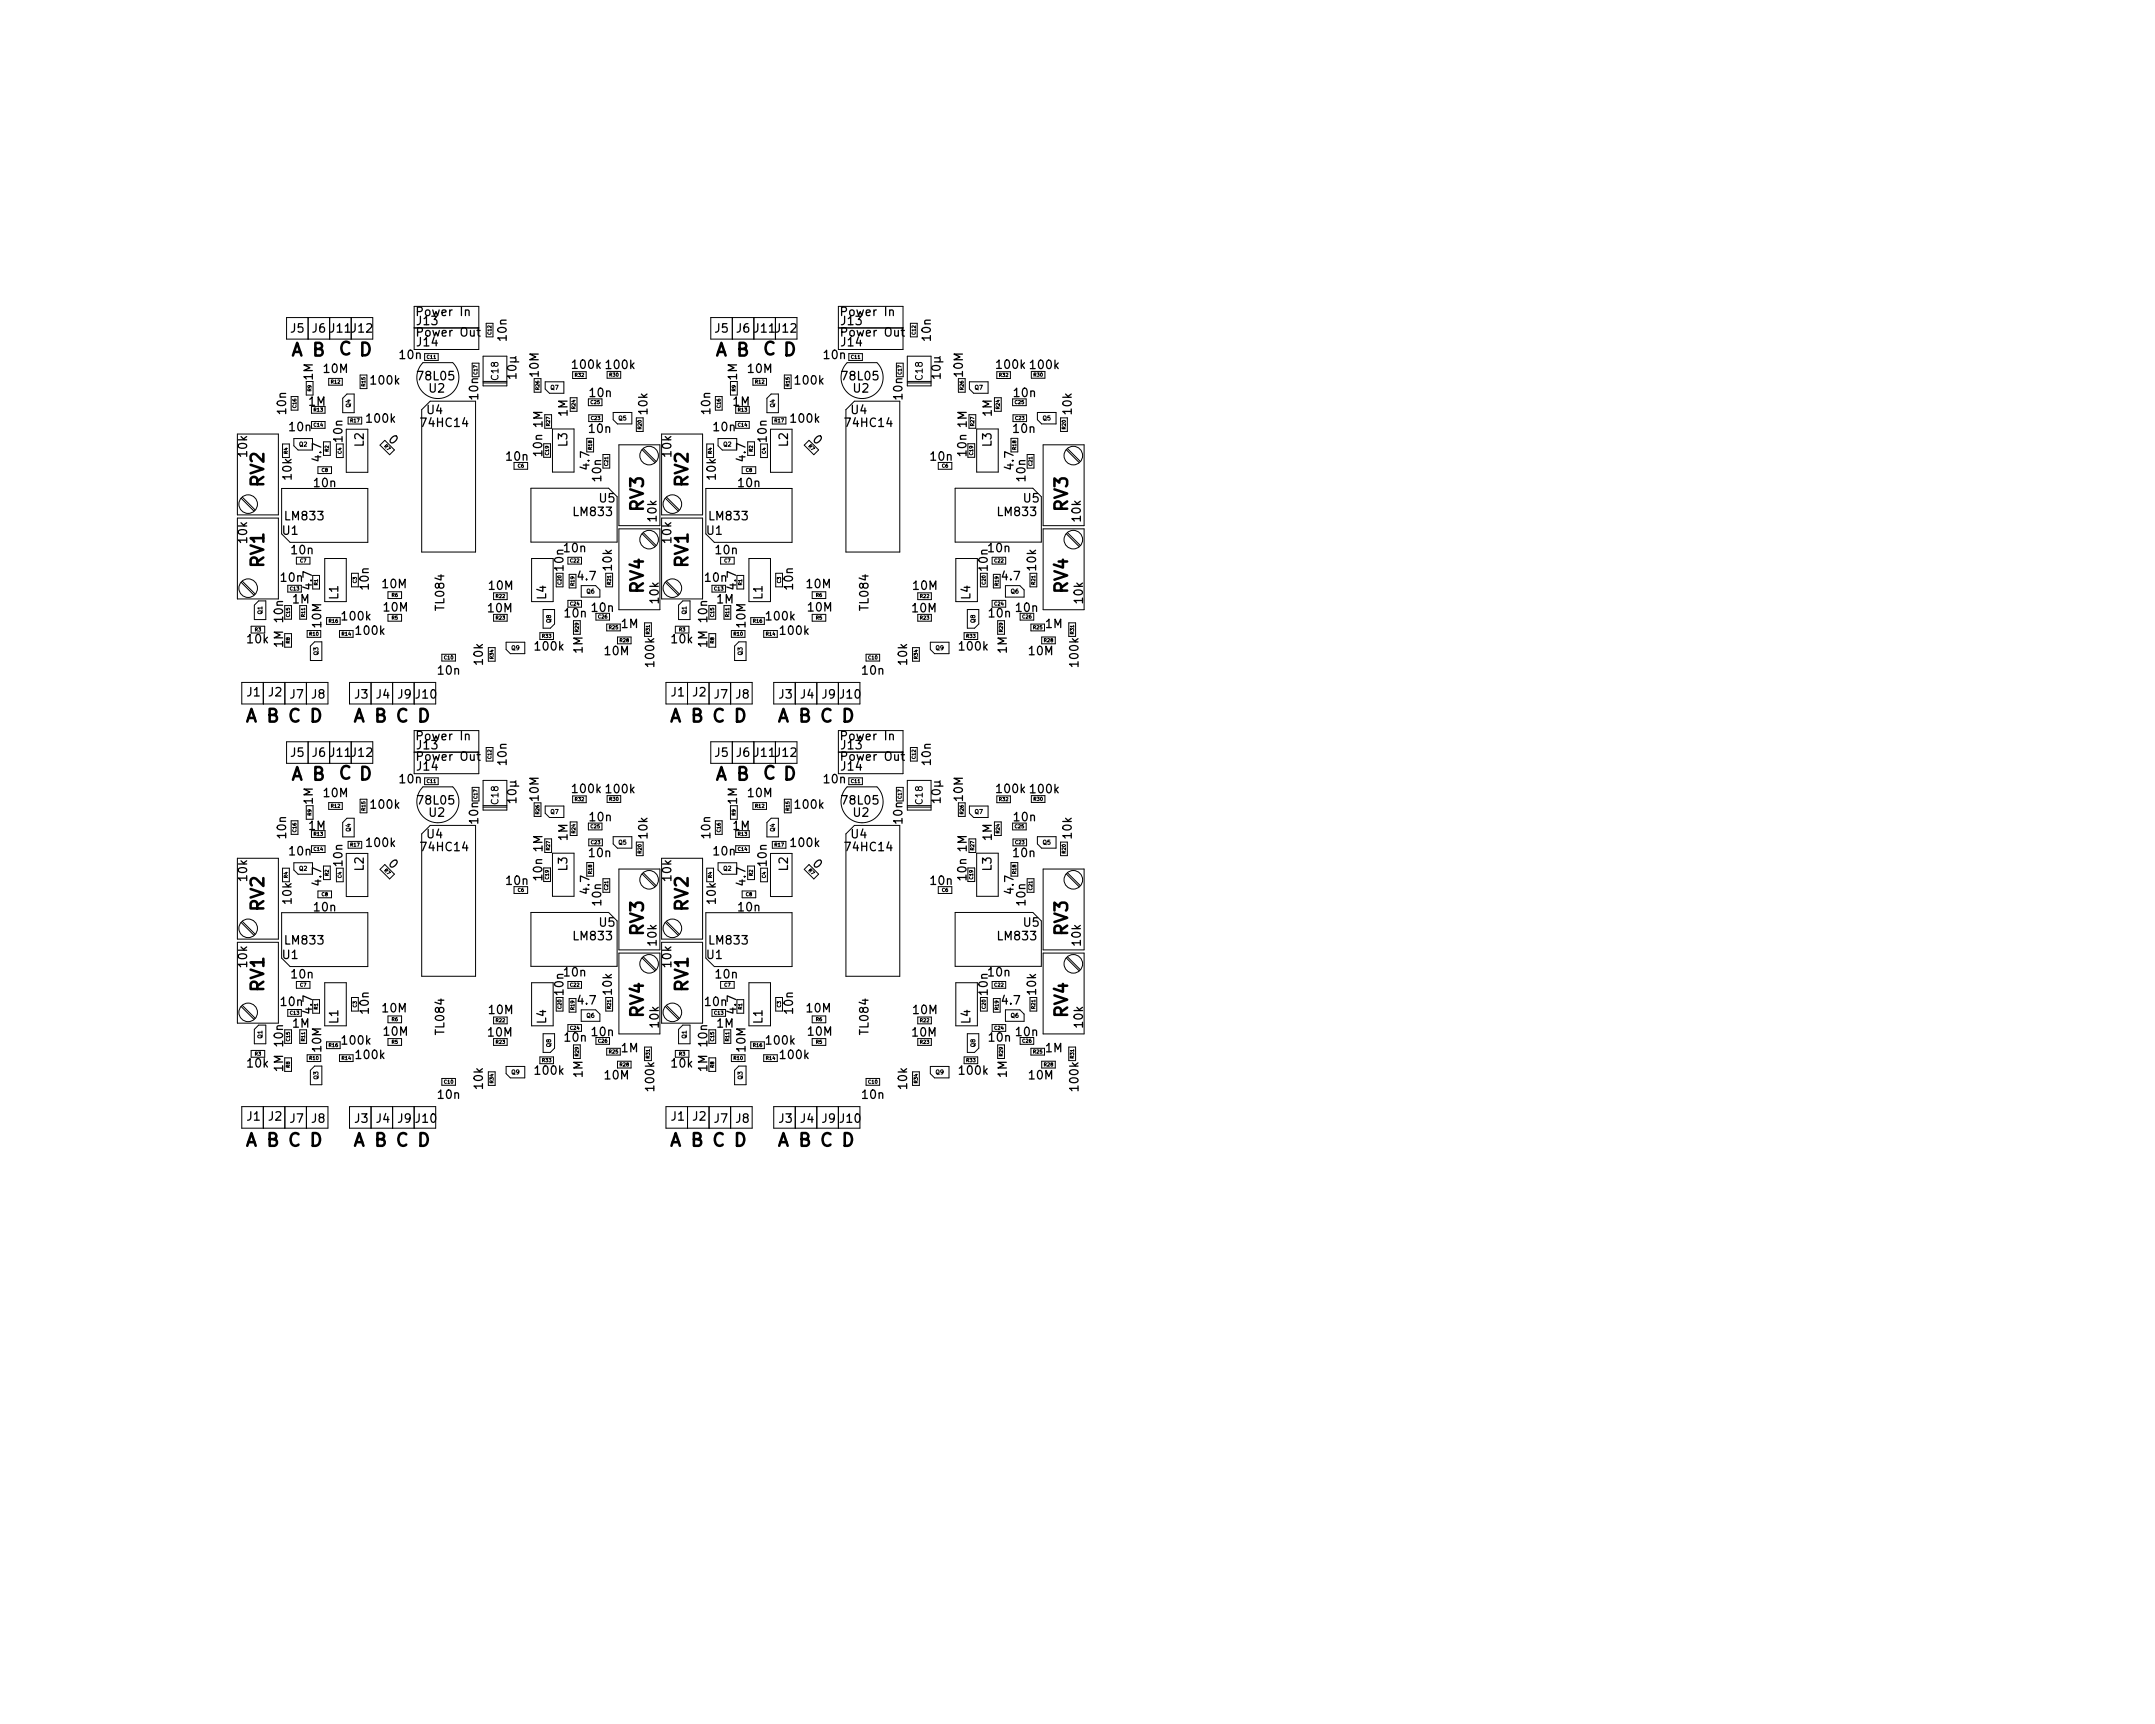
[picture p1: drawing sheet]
<svg xmlns="http://www.w3.org/2000/svg" width="254mm" height="203mm" viewBox="0 0 254 203" stroke-linecap="round" stroke-linejoin="round" font-family="sans-serif">
<defs><g id="words">
<g font-size="2.1">
<text x="34.3" y="42">A B</text>
<text x="39.9" y="41.9">C D</text>
<text x="84.3" y="42">A B</text>
<text x="89.9" y="41.9">C D</text>
<text x="31.1" y="57.4" transform="rotate(-90 31.1 57.4)">RV2</text>
<text x="81.1" y="57.4" transform="rotate(-90 81.1 57.4)">RV2</text>
<text x="75.9" y="60.2" transform="rotate(-90 75.9 60.2)">RV3</text>
<text x="125.9" y="60.2" transform="rotate(-90 125.9 60.2)">RV3</text>
<text x="31.1" y="66.9" transform="rotate(-90 31.1 66.9)">RV1</text>
<text x="75.9" y="69.9" transform="rotate(-90 75.9 69.9)">RV4</text>
<text x="81.1" y="66.9" transform="rotate(-90 81.1 66.9)">RV1</text>
<text x="125.9" y="69.9" transform="rotate(-90 125.9 69.9)">RV4</text>
<text x="28.9" y="85.1">A B C D</text>
<text x="41.6" y="85.1">A B C D</text>
<text x="78.9" y="85.1">A B C D</text>
<text x="91.6" y="85.1">A B C D</text>
<text x="34.3" y="92">A B</text>
<text x="39.9" y="91.8">C D</text>
<text x="84.3" y="92">A B</text>
<text x="89.9" y="91.8">C D</text>
<text x="31.1" y="107.4" transform="rotate(-90 31.1 107.4)">RV2</text>
<text x="81.1" y="107.4" transform="rotate(-90 81.1 107.4)">RV2</text>
<text x="75.9" y="110.2" transform="rotate(-90 75.9 110.2)">RV3</text>
<text x="125.9" y="110.2" transform="rotate(-90 125.9 110.2)">RV3</text>
<text x="31.1" y="116.9" transform="rotate(-90 31.1 116.9)">RV1</text>
<text x="75.9" y="119.9" transform="rotate(-90 75.9 119.9)">RV4</text>
<text x="81.1" y="116.9" transform="rotate(-90 81.1 116.9)">RV1</text>
<text x="125.9" y="119.9" transform="rotate(-90 125.9 119.9)">RV4</text>
<text x="28.9" y="135.1">A B C D</text>
<text x="41.6" y="135.1">A B C D</text>
<text x="78.9" y="135.1">A B C D</text>
<text x="91.6" y="135.1">A B C D</text>
</g>
<g font-size="1.4">
<text x="34.3" y="39.2">J5</text>
<text x="36.8" y="39.2">J6</text>
<text x="39" y="39.2">J11</text>
<text x="41.5" y="39.2">J12</text>
<text x="49.2" y="40.8">J14</text>
<text x="49.2" y="38.3">J13</text>
<text x="49.3" y="37.2">Power In</text>
<text x="49.4" y="39.7">Power Out</text>
<text x="59.7" y="40.1" transform="rotate(-90 59.7 40.1)">10n</text>
<text x="84.3" y="39.2">J5</text>
<text x="86.8" y="39.2">J6</text>
<text x="89" y="39.2">J11</text>
<text x="91.5" y="39.2">J12</text>
<text x="99.2" y="38.3">J13</text>
<text x="99.2" y="40.8">J14</text>
<text x="99.3" y="37.2">Power In</text>
<text x="99.4" y="39.7">Power Out</text>
<text x="109.7" y="40.1" transform="rotate(-90 109.7 40.1)">10n</text>
<text x="36.4" y="47.8">1M</text>
<text x="36.9" y="44.8" transform="rotate(-90 36.9 44.8)">1M</text>
<text x="38.2" y="44">10M</text>
<text x="43.8" y="45.3">100k</text>
<text x="47.2" y="42.3">10n</text>
<text x="49.4" y="44.8">78L05</text>
<text x="50.6" y="46.3">U2</text>
<text x="56.4" y="47" transform="rotate(-90 56.4 47)">10n</text>
<text x="60.9" y="44.5" transform="rotate(-90 60.9 44.5)">10µ</text>
<text x="63.5" y="44.4" transform="rotate(-90 63.5 44.4)">10M</text>
<text x="67.6" y="43.5">100k 100k</text>
<text x="69.6" y="46.8">10n</text>
<text x="86.4" y="47.8">1M</text>
<text x="86.9" y="44.8" transform="rotate(-90 86.9 44.8)">1M</text>
<text x="88.2" y="44">10M</text>
<text x="93.8" y="45.3">100k</text>
<text x="97.2" y="42.3">10n</text>
<text x="99.4" y="44.8">78L05</text>
<text x="100.6" y="46.3">U2</text>
<text x="106.4" y="47" transform="rotate(-90 106.4 47)">10n</text>
<text x="110.9" y="44.5" transform="rotate(-90 110.9 44.5)">10µ</text>
<text x="113.5" y="44.4" transform="rotate(-90 113.5 44.4)">10M</text>
<text x="117.6" y="43.5">100k 100k</text>
<text x="119.6" y="46.8">10n</text>
<text x="29.1" y="53.8" transform="rotate(-90 29.1 53.8)">10k</text>
<text x="33.7" y="48.7" transform="rotate(-90 33.7 48.7)">10n</text>
<text x="34.2" y="50.8">10n</text>
<text x="40.4" y="52" transform="rotate(-90 40.4 52)">10n</text>
<text x="42.9" y="52.6" transform="rotate(-90 42.9 52.6)">L2</text>
<text x="43.3" y="49.8">100k</text>
<text x="45.7" y="51.9" transform="rotate(45 45.7 51.9)">0</text>
<text x="49.8" y="50.3">74HC14</text>
<text x="50.3" y="48.8">U4</text>
<text x="63.9" y="53.7" transform="rotate(-90 63.9 53.7)">10n 1M</text>
<text x="66.9" y="52.6" transform="rotate(-90 66.9 52.6)">L3</text>
<text x="66.9" y="49.1" transform="rotate(-90 66.9 49.1)">1M</text>
<text x="69.5" y="51">10n</text>
<text x="76.3" y="48.8" transform="rotate(-90 76.3 48.8)">10k</text>
<text x="79.1" y="53.8" transform="rotate(-90 79.1 53.8)">10k</text>
<text x="83.7" y="48.7" transform="rotate(-90 83.7 48.7)">10n</text>
<text x="84.2" y="50.8">10n</text>
<text x="90.4" y="52" transform="rotate(-90 90.4 52)">10n</text>
<text x="92.9" y="52.6" transform="rotate(-90 92.9 52.6)">L2</text>
<text x="93.3" y="49.8">100k</text>
<text x="95.7" y="51.9" transform="rotate(45 95.7 51.9)">0</text>
<text x="99.8" y="50.3">74HC14</text>
<text x="100.3" y="48.8">U4</text>
<text x="113.9" y="53.7" transform="rotate(-90 113.9 53.7)">10n 1M</text>
<text x="116.9" y="52.6" transform="rotate(-90 116.9 52.6)">L3</text>
<text x="116.9" y="49.1" transform="rotate(-90 116.9 49.1)">1M</text>
<text x="119.5" y="51">10n</text>
<text x="126.3" y="48.8" transform="rotate(-90 126.3 48.8)">10k</text>
<text x="34.4" y="56.5" transform="rotate(-90 34.4 56.5)">10k</text>
<text x="37.1" y="57.4">10n</text>
<text x="37.9" y="54.3" transform="rotate(-90 37.9 54.3)">4.7</text>
<text x="59.7" y="54.3">10n</text>
<text x="69.5" y="55.3" transform="rotate(-90 69.5 55.3)">4.7</text>
<text x="70.7" y="59.2">U5</text>
<text x="70.9" y="56.7" transform="rotate(-90 70.9 56.7)">10n</text>
<text x="84.4" y="56.5" transform="rotate(-90 84.4 56.5)">10k</text>
<text x="87.1" y="57.4">10n</text>
<text x="87.9" y="54.3" transform="rotate(-90 87.9 54.3)">4.7</text>
<text x="109.7" y="54.3">10n</text>
<text x="119.5" y="55.3" transform="rotate(-90 119.5 55.3)">4.7</text>
<text x="120.7" y="59.2">U5</text>
<text x="120.9" y="56.7" transform="rotate(-90 120.9 56.7)">10n</text>
<text x="29.1" y="63.9" transform="rotate(-90 29.1 63.9)">10k</text>
<text x="33.3" y="63">U1</text>
<text x="33.7" y="61.3">LM833</text>
<text x="34.4" y="65.3">10n</text>
<text x="66.5" y="65.1">10n</text>
<text x="67.7" y="60.8">LM833</text>
<text x="77.4" y="61.4" transform="rotate(-90 77.4 61.4)">10k</text>
<text x="79.1" y="63.9" transform="rotate(-90 79.1 63.9)">10k</text>
<text x="83.3" y="63">U1</text>
<text x="83.7" y="61.3">LM833</text>
<text x="84.4" y="65.3">10n</text>
<text x="116.5" y="65.1">10n</text>
<text x="117.7" y="60.8">LM833</text>
<text x="127.4" y="61.4" transform="rotate(-90 127.4 61.4)">10k</text>
<text x="33.2" y="68.6">10n</text>
<text x="34.5" y="71.1">1M</text>
<text x="36.8" y="69.4" transform="rotate(-90 36.8 69.4)">4.7</text>
<text x="39.9" y="70.6" transform="rotate(-90 39.9 70.6)">L1</text>
<text x="43.5" y="69.4" transform="rotate(-90 43.5 69.4)">10n</text>
<text x="45.1" y="69.3">10M</text>
<text x="52.4" y="71.8" transform="rotate(-90 52.4 71.8)">TL084</text>
<text x="57.7" y="69.5">10M</text>
<text x="64.4" y="70.6" transform="rotate(-90 64.4 70.6)">L4</text>
<text x="66.4" y="67.2" transform="rotate(-90 66.4 67.2)">10n</text>
<text x="68.2" y="68.4">4.7</text>
<text x="72.1" y="67.2" transform="rotate(-90 72.1 67.2)">10k</text>
<text x="77.6" y="71.1" transform="rotate(-90 77.6 71.1)">10k</text>
<text x="83.2" y="68.6">10n</text>
<text x="84.5" y="71.1">1M</text>
<text x="86.8" y="69.4" transform="rotate(-90 86.8 69.4)">4.7</text>
<text x="89.9" y="70.6" transform="rotate(-90 89.9 70.6)">L1</text>
<text x="93.5" y="69.4" transform="rotate(-90 93.5 69.4)">10n</text>
<text x="95.1" y="69.3">10M</text>
<text x="102.4" y="71.8" transform="rotate(-90 102.4 71.8)">TL084</text>
<text x="107.7" y="69.5">10M</text>
<text x="114.4" y="70.6" transform="rotate(-90 114.4 70.6)">L4</text>
<text x="116.4" y="67.2" transform="rotate(-90 116.4 67.2)">10n</text>
<text x="118.2" y="68.4">4.7</text>
<text x="122.1" y="67.2" transform="rotate(-90 122.1 67.2)">10k</text>
<text x="127.6" y="71.1" transform="rotate(-90 127.6 71.1)">10k</text>
<text x="29.2" y="75.8">10k</text>
<text x="33.4" y="76.3" transform="rotate(-90 33.4 76.3)">1M</text>
<text x="33.4" y="73.3" transform="rotate(-90 33.4 73.3)">10n</text>
<text x="37.9" y="73.9" transform="rotate(-90 37.9 73.9)">10M</text>
<text x="40.4" y="73.1">100k</text>
<text x="42.1" y="74.8">100k</text>
<text x="45.3" y="72.1">10M</text>
<text x="57.6" y="72.2">10M</text>
<text x="63.2" y="76.7">100k</text>
<text x="66.6" y="72.8">10n</text>
<text x="68.7" y="77" transform="rotate(-90 68.7 77)">1M</text>
<text x="69.8" y="72.1">10n</text>
<text x="71.3" y="77.2">10M</text>
<text x="73.2" y="74">1M</text>
<text x="79.2" y="75.8">10k</text>
<text x="83.4" y="76.3" transform="rotate(-90 83.4 76.3)">1M</text>
<text x="83.4" y="73.3" transform="rotate(-90 83.4 73.3)">10n</text>
<text x="87.9" y="73.9" transform="rotate(-90 87.9 73.9)">10M</text>
<text x="90.4" y="73.1">100k</text>
<text x="92.1" y="74.8">100k</text>
<text x="95.3" y="72.1">10M</text>
<text x="107.6" y="72.2">10M</text>
<text x="113.2" y="76.7">100k</text>
<text x="116.6" y="72.8">10n</text>
<text x="118.7" y="77" transform="rotate(-90 118.7 77)">1M</text>
<text x="119.8" y="72.1">10n</text>
<text x="121.3" y="77.2">10M</text>
<text x="123.2" y="74">1M</text>
<text x="29.1" y="82.1">J1</text>
<text x="31.7" y="82.1">J2</text>
<text x="34.2" y="82.3">J7</text>
<text x="36.7" y="82.3">J8</text>
<text x="41.8" y="82.3">J3</text>
<text x="44.4" y="82.3">J4</text>
<text x="46.9" y="82.3">J9</text>
<text x="49.1" y="82.3">J10</text>
<text x="51.7" y="79.5">10n</text>
<text x="56.9" y="78.3" transform="rotate(-90 56.9 78.3)">10k</text>
<text x="77.1" y="78.5" transform="rotate(-90 77.1 78.5)">100k</text>
<text x="79.1" y="82.1">J1</text>
<text x="81.7" y="82.1">J2</text>
<text x="84.2" y="82.3">J7</text>
<text x="86.7" y="82.3">J8</text>
<text x="91.8" y="82.3">J3</text>
<text x="94.4" y="82.3">J4</text>
<text x="96.9" y="82.3">J9</text>
<text x="99.1" y="82.3">J10</text>
<text x="101.7" y="79.5">10n</text>
<text x="106.9" y="78.3" transform="rotate(-90 106.9 78.3)">10k</text>
<text x="127.1" y="78.5" transform="rotate(-90 127.1 78.5)">100k</text>
<text x="34.3" y="89.2">J5</text>
<text x="36.8" y="89.2">J6</text>
<text x="39" y="89.2">J11</text>
<text x="41.5" y="89.2">J12</text>
<text x="49.2" y="88.3">J13</text>
<text x="49.3" y="87.2">Power In</text>
<text x="49.4" y="89.7">Power Out</text>
<text x="84.3" y="89.2">J5</text>
<text x="86.8" y="89.2">J6</text>
<text x="89" y="89.2">J11</text>
<text x="91.5" y="89.2">J12</text>
<text x="99.2" y="88.3">J13</text>
<text x="99.3" y="87.2">Power In</text>
<text x="99.4" y="89.7">Power Out</text>
<text x="36.9" y="94.8" transform="rotate(-90 36.9 94.8)">1M</text>
<text x="38.2" y="94">10M</text>
<text x="43.8" y="95.3">100k</text>
<text x="47.2" y="92.3">10n</text>
<text x="49.2" y="90.8">J14</text>
<text x="49.4" y="94.8">78L05</text>
<text x="59.7" y="90.1" transform="rotate(-90 59.7 90.1)">10n</text>
<text x="60.9" y="94.5" transform="rotate(-90 60.9 94.5)">10µ</text>
<text x="63.5" y="94.4" transform="rotate(-90 63.5 94.4)">10M</text>
<text x="67.6" y="93.5">100k 100k</text>
<text x="86.9" y="94.8" transform="rotate(-90 86.9 94.8)">1M</text>
<text x="88.2" y="94">10M</text>
<text x="93.8" y="95.3">100k</text>
<text x="97.2" y="92.3">10n</text>
<text x="99.2" y="90.8">J14</text>
<text x="99.4" y="94.8">78L05</text>
<text x="109.7" y="90.1" transform="rotate(-90 109.7 90.1)">10n</text>
<text x="110.9" y="94.5" transform="rotate(-90 110.9 94.5)">10µ</text>
<text x="113.5" y="94.4" transform="rotate(-90 113.5 94.4)">10M</text>
<text x="117.6" y="93.5">100k 100k</text>
<text x="33.7" y="98.7" transform="rotate(-90 33.7 98.7)">10n</text>
<text x="34.2" y="100.8">10n</text>
<text x="36.4" y="97.8">1M</text>
<text x="43.3" y="99.8">100k</text>
<text x="45.7" y="101.9" transform="rotate(45 45.7 101.9)">0</text>
<text x="49.8" y="100.3">74HC14</text>
<text x="50.3" y="98.8">U4</text>
<text x="50.6" y="96.3">U2</text>
<text x="56.4" y="97" transform="rotate(-90 56.4 97)">10n</text>
<text x="66.9" y="99.1" transform="rotate(-90 66.9 99.1)">1M</text>
<text x="69.5" y="101">10n</text>
<text x="69.6" y="96.8">10n</text>
<text x="76.3" y="98.8" transform="rotate(-90 76.3 98.8)">10k</text>
<text x="83.7" y="98.7" transform="rotate(-90 83.7 98.7)">10n</text>
<text x="84.2" y="100.8">10n</text>
<text x="86.4" y="97.8">1M</text>
<text x="93.3" y="99.8">100k</text>
<text x="95.7" y="101.9" transform="rotate(45 95.7 101.9)">0</text>
<text x="99.8" y="100.3">74HC14</text>
<text x="100.3" y="98.8">U4</text>
<text x="100.6" y="96.3">U2</text>
<text x="106.4" y="97" transform="rotate(-90 106.4 97)">10n</text>
<text x="116.9" y="99.1" transform="rotate(-90 116.9 99.1)">1M</text>
<text x="119.5" y="101">10n</text>
<text x="119.6" y="96.8">10n</text>
<text x="126.3" y="98.8" transform="rotate(-90 126.3 98.8)">10k</text>
<text x="29.1" y="103.8" transform="rotate(-90 29.1 103.8)">10k</text>
<text x="34.4" y="106.5" transform="rotate(-90 34.4 106.5)">10k</text>
<text x="37.1" y="107.4">10n</text>
<text x="37.9" y="104.3" transform="rotate(-90 37.9 104.3)">4.7</text>
<text x="40.4" y="102" transform="rotate(-90 40.4 102)">10n</text>
<text x="42.9" y="102.6" transform="rotate(-90 42.9 102.6)">L2</text>
<text x="59.7" y="104.3">10n</text>
<text x="63.9" y="103.7" transform="rotate(-90 63.9 103.7)">10n 1M</text>
<text x="66.9" y="102.6" transform="rotate(-90 66.9 102.6)">L3</text>
<text x="69.5" y="105.3" transform="rotate(-90 69.5 105.3)">4.7</text>
<text x="70.9" y="106.7" transform="rotate(-90 70.9 106.7)">10n</text>
<text x="79.1" y="103.8" transform="rotate(-90 79.1 103.8)">10k</text>
<text x="84.4" y="106.5" transform="rotate(-90 84.4 106.5)">10k</text>
<text x="87.1" y="107.4">10n</text>
<text x="87.9" y="104.3" transform="rotate(-90 87.9 104.3)">4.7</text>
<text x="90.4" y="102" transform="rotate(-90 90.4 102)">10n</text>
<text x="92.9" y="102.6" transform="rotate(-90 92.9 102.6)">L2</text>
<text x="109.7" y="104.3">10n</text>
<text x="113.9" y="103.7" transform="rotate(-90 113.9 103.7)">10n 1M</text>
<text x="116.9" y="102.6" transform="rotate(-90 116.9 102.6)">L3</text>
<text x="119.5" y="105.3" transform="rotate(-90 119.5 105.3)">4.7</text>
<text x="120.9" y="106.7" transform="rotate(-90 120.9 106.7)">10n</text>
<text x="29.1" y="113.9" transform="rotate(-90 29.1 113.9)">10k</text>
<text x="33.3" y="113">U1</text>
<text x="33.7" y="111.3">LM833</text>
<text x="67.7" y="110.8">LM833</text>
<text x="70.7" y="109.2">U5</text>
<text x="77.4" y="111.4" transform="rotate(-90 77.4 111.4)">10k</text>
<text x="79.1" y="113.9" transform="rotate(-90 79.1 113.9)">10k</text>
<text x="83.3" y="113">U1</text>
<text x="83.7" y="111.3">LM833</text>
<text x="117.7" y="110.8">LM833</text>
<text x="120.7" y="109.2">U5</text>
<text x="127.4" y="111.4" transform="rotate(-90 127.4 111.4)">10k</text>
<text x="33.2" y="118.6">10n</text>
<text x="34.4" y="115.3">10n</text>
<text x="36.8" y="119.4" transform="rotate(-90 36.8 119.4)">4.7</text>
<text x="43.5" y="119.4" transform="rotate(-90 43.5 119.4)">10n</text>
<text x="45.1" y="119.3">10M</text>
<text x="57.7" y="119.5">10M</text>
<text x="66.4" y="117.2" transform="rotate(-90 66.4 117.2)">10n</text>
<text x="66.5" y="115.1">10n</text>
<text x="68.2" y="118.4">4.7</text>
<text x="72.1" y="117.2" transform="rotate(-90 72.1 117.2)">10k</text>
<text x="83.2" y="118.6">10n</text>
<text x="84.4" y="115.3">10n</text>
<text x="86.8" y="119.4" transform="rotate(-90 86.8 119.4)">4.7</text>
<text x="93.5" y="119.4" transform="rotate(-90 93.5 119.4)">10n</text>
<text x="95.1" y="119.3">10M</text>
<text x="107.7" y="119.5">10M</text>
<text x="116.4" y="117.2" transform="rotate(-90 116.4 117.2)">10n</text>
<text x="116.5" y="115.1">10n</text>
<text x="118.2" y="118.4">4.7</text>
<text x="122.1" y="117.2" transform="rotate(-90 122.1 117.2)">10k</text>
<text x="29.2" y="125.8">10k</text>
<text x="33.4" y="123.3" transform="rotate(-90 33.4 123.3)">10n</text>
<text x="34.5" y="121.1">1M</text>
<text x="37.9" y="123.9" transform="rotate(-90 37.9 123.9)">10M</text>
<text x="39.9" y="120.6" transform="rotate(-90 39.9 120.6)">L1</text>
<text x="40.4" y="123.1">100k</text>
<text x="42.1" y="124.8">100k</text>
<text x="45.3" y="122.1">10M</text>
<text x="52.4" y="121.8" transform="rotate(-90 52.4 121.8)">TL084</text>
<text x="57.6" y="122.2">10M</text>
<text x="64.4" y="120.6" transform="rotate(-90 64.4 120.6)">L4</text>
<text x="66.6" y="122.8">10n</text>
<text x="69.8" y="122.1">10n</text>
<text x="73.2" y="124">1M</text>
<text x="77.6" y="121.1" transform="rotate(-90 77.6 121.1)">10k</text>
<text x="79.2" y="125.8">10k</text>
<text x="83.4" y="123.3" transform="rotate(-90 83.4 123.3)">10n</text>
<text x="84.5" y="121.1">1M</text>
<text x="87.9" y="123.9" transform="rotate(-90 87.9 123.9)">10M</text>
<text x="89.9" y="120.6" transform="rotate(-90 89.9 120.6)">L1</text>
<text x="90.4" y="123.1">100k</text>
<text x="92.1" y="124.8">100k</text>
<text x="95.3" y="122.1">10M</text>
<text x="102.4" y="121.8" transform="rotate(-90 102.4 121.8)">TL084</text>
<text x="107.6" y="122.2">10M</text>
<text x="114.4" y="120.6" transform="rotate(-90 114.4 120.6)">L4</text>
<text x="116.6" y="122.8">10n</text>
<text x="119.8" y="122.1">10n</text>
<text x="123.2" y="124">1M</text>
<text x="127.6" y="121.1" transform="rotate(-90 127.6 121.1)">10k</text>
<text x="33.4" y="126.3" transform="rotate(-90 33.4 126.3)">1M</text>
<text x="51.7" y="129.5">10n</text>
<text x="56.9" y="128.3" transform="rotate(-90 56.9 128.3)">10k</text>
<text x="63.2" y="126.7">100k</text>
<text x="68.7" y="127" transform="rotate(-90 68.7 127)">1M</text>
<text x="71.3" y="127.2">10M</text>
<text x="77.1" y="128.5" transform="rotate(-90 77.1 128.5)">100k</text>
<text x="83.4" y="126.3" transform="rotate(-90 83.4 126.3)">1M</text>
<text x="101.7" y="129.5">10n</text>
<text x="106.9" y="128.3" transform="rotate(-90 106.9 128.3)">10k</text>
<text x="113.2" y="126.7">100k</text>
<text x="118.7" y="127" transform="rotate(-90 118.7 127)">1M</text>
<text x="121.3" y="127.2">10M</text>
<text x="127.1" y="128.5" transform="rotate(-90 127.1 128.5)">100k</text>
<text x="29.1" y="132.1">J1</text>
<text x="31.7" y="132.1">J2</text>
<text x="34.2" y="132.3">J7</text>
<text x="36.7" y="132.3">J8</text>
<text x="41.8" y="132.3">J3</text>
<text x="44.4" y="132.3">J4</text>
<text x="46.9" y="132.3">J9</text>
<text x="49.1" y="132.3">J10</text>
<text x="79.1" y="132.1">J1</text>
<text x="81.7" y="132.1">J2</text>
<text x="84.2" y="132.3">J7</text>
<text x="86.7" y="132.3">J8</text>
<text x="91.8" y="132.3">J3</text>
<text x="94.4" y="132.3">J4</text>
<text x="96.9" y="132.3">J9</text>
<text x="99.1" y="132.3">J10</text>
</g>
<g font-size="1.1">
<text x="58.7" y="44.8" transform="rotate(-90 58.7 44.8)">C18</text>
<text x="108.7" y="44.8" transform="rotate(-90 108.7 44.8)">C18</text>
<text x="58.7" y="94.8" transform="rotate(-90 58.7 94.8)">C18</text>
<text x="108.7" y="94.8" transform="rotate(-90 108.7 94.8)">C18</text>
</g>
<g font-size=".7">
<text x="64.9" y="45.9">Q7</text>
<text x="114.9" y="45.9">Q7</text>
<text x="35.3" y="52.6">Q2</text>
<text x="41.3" y="48" transform="rotate(-90 41.3 48)">Q4</text>
<text x="72.9" y="49.5">Q5</text>
<text x="85.3" y="52.6">Q2</text>
<text x="91.3" y="48" transform="rotate(-90 91.3 48)">Q4</text>
<text x="122.9" y="49.5">Q5</text>
<text x="69.1" y="70">Q6</text>
<text x="119.1" y="70">Q6</text>
<text x="30.9" y="72.4" transform="rotate(-90 30.9 72.4)">Q1</text>
<text x="37.5" y="77.2" transform="rotate(-90 37.5 77.2)">Q3</text>
<text x="60.3" y="76.6">Q9</text>
<text x="64.9" y="73.4" transform="rotate(-90 64.9 73.4)">Q8</text>
<text x="80.9" y="72.4" transform="rotate(-90 80.9 72.4)">Q1</text>
<text x="87.5" y="77.2" transform="rotate(-90 87.5 77.2)">Q3</text>
<text x="110.3" y="76.6">Q9</text>
<text x="114.9" y="73.4" transform="rotate(-90 114.9 73.4)">Q8</text>
<text x="64.9" y="95.9">Q7</text>
<text x="114.9" y="95.9">Q7</text>
<text x="41.3" y="98" transform="rotate(-90 41.3 98)">Q4</text>
<text x="72.9" y="99.5">Q5</text>
<text x="91.3" y="98" transform="rotate(-90 91.3 98)">Q4</text>
<text x="122.9" y="99.5">Q5</text>
<text x="35.3" y="102.6">Q2</text>
<text x="85.3" y="102.6">Q2</text>
<text x="69.1" y="120">Q6</text>
<text x="119.1" y="120">Q6</text>
<text x="30.9" y="122.4" transform="rotate(-90 30.9 122.4)">Q1</text>
<text x="64.9" y="123.4" transform="rotate(-90 64.9 123.4)">Q8</text>
<text x="80.9" y="122.4" transform="rotate(-90 80.9 122.4)">Q1</text>
<text x="114.9" y="123.4" transform="rotate(-90 114.9 123.4)">Q8</text>
<text x="37.5" y="127.2" transform="rotate(-90 37.5 127.2)">Q3</text>
<text x="60.3" y="126.6">Q9</text>
<text x="87.5" y="127.2" transform="rotate(-90 87.5 127.2)">Q3</text>
<text x="110.3" y="126.6">Q9</text>
</g>
<g font-size=".6">
<text x="57.9" y="39.4" transform="rotate(-90 57.9 39.4)">C12</text>
<text x="107.9" y="39.4" transform="rotate(-90 107.9 39.4)">C12</text>
<text x="36.7" y="46.1" transform="rotate(-90 36.7 46.1)">R9</text>
<text x="39" y="45.2">R12</text>
<text x="43" y="45.5" transform="rotate(-90 43 45.5)">R15</text>
<text x="50.3" y="42.3">C11</text>
<text x="56.3" y="44.1" transform="rotate(-90 56.3 44.1)">C17</text>
<text x="63.6" y="45.9" transform="rotate(-90 63.6 45.9)">R26</text>
<text x="67.8" y="44.4">R32</text>
<text x="69.6" y="47.6">C25</text>
<text x="71.8" y="44.4">R30</text>
<text x="86.7" y="46.1" transform="rotate(-90 86.7 46.1)">R9</text>
<text x="89" y="45.2">R12</text>
<text x="93" y="45.5" transform="rotate(-90 93 45.5)">R15</text>
<text x="100.3" y="42.3">C11</text>
<text x="106.3" y="44.1" transform="rotate(-90 106.3 44.1)">C17</text>
<text x="113.6" y="45.9" transform="rotate(-90 113.6 45.9)">R26</text>
<text x="117.8" y="44.4">R32</text>
<text x="119.6" y="47.6">C25</text>
<text x="121.8" y="44.4">R30</text>
<text x="33.9" y="53.5" transform="rotate(-90 33.9 53.5)">R4</text>
<text x="34.9" y="48.1" transform="rotate(-90 34.9 48.1)">C16</text>
<text x="37" y="50.3">C14</text>
<text x="37" y="48.5">R13</text>
<text x="38.7" y="53.2" transform="rotate(-90 38.7 53.2)">R2</text>
<text x="40.3" y="53.5" transform="rotate(-90 40.3 53.5)">C4</text>
<text x="41.3" y="49.8">R17</text>
<text x="45.2" y="52.6" transform="rotate(45 45.2 52.6)">R7</text>
<text x="64.7" y="53.6" transform="rotate(-90 64.7 53.6)">C19</text>
<text x="64.8" y="50.2" transform="rotate(-90 64.8 50.2)">R27</text>
<text x="67.8" y="48.2" transform="rotate(-90 67.8 48.2)">R24</text>
<text x="69.7" y="49.5">C23</text>
<text x="69.8" y="53" transform="rotate(-90 69.8 53)">R18</text>
<text x="75.6" y="50.6" transform="rotate(-90 75.6 50.6)">R20</text>
<text x="83.9" y="53.5" transform="rotate(-90 83.9 53.5)">R4</text>
<text x="84.9" y="48.1" transform="rotate(-90 84.9 48.1)">C16</text>
<text x="87" y="48.5">R13</text>
<text x="87" y="50.3">C14</text>
<text x="88.7" y="53.2" transform="rotate(-90 88.7 53.2)">R2</text>
<text x="90.3" y="53.5" transform="rotate(-90 90.3 53.5)">C4</text>
<text x="91.3" y="49.8">R17</text>
<text x="95.2" y="52.6" transform="rotate(45 95.2 52.6)">R7</text>
<text x="114.7" y="53.6" transform="rotate(-90 114.7 53.6)">C19</text>
<text x="114.8" y="50.2" transform="rotate(-90 114.8 50.2)">R27</text>
<text x="117.8" y="48.2" transform="rotate(-90 117.8 48.2)">R24</text>
<text x="119.7" y="49.5">C23</text>
<text x="119.8" y="53" transform="rotate(-90 119.8 53)">R18</text>
<text x="125.6" y="50.6" transform="rotate(-90 125.6 50.6)">R20</text>
<text x="37.9" y="55.6">C8</text>
<text x="61" y="55.1">C6</text>
<text x="71.7" y="54.9" transform="rotate(-90 71.7 54.9)">C21</text>
<text x="87.9" y="55.6">C8</text>
<text x="111" y="55.1">C6</text>
<text x="121.7" y="54.9" transform="rotate(-90 121.7 54.9)">C21</text>
<text x="34.2" y="69.6">C13</text>
<text x="35.4" y="66.3">C7</text>
<text x="37.5" y="69" transform="rotate(-90 37.5 69)">R1</text>
<text x="42" y="68.7" transform="rotate(-90 42 68.7)">C3</text>
<text x="46.2" y="70.3">R6</text>
<text x="58.5" y="70.5">R22</text>
<text x="66.2" y="68.9" transform="rotate(-90 66.2 68.9)">C20</text>
<text x="67.2" y="66.3">C22</text>
<text x="67.2" y="71.4">C24</text>
<text x="67.7" y="69" transform="rotate(-90 67.7 69)">R19</text>
<text x="72" y="68.9" transform="rotate(-90 72 68.9)">R21</text>
<text x="84.2" y="69.6">C13</text>
<text x="85.4" y="66.3">C7</text>
<text x="87.5" y="69" transform="rotate(-90 87.5 69)">R1</text>
<text x="92" y="68.7" transform="rotate(-90 92 68.7)">C3</text>
<text x="96.2" y="70.3">R6</text>
<text x="108.5" y="70.5">R22</text>
<text x="116.2" y="68.9" transform="rotate(-90 116.2 68.9)">C20</text>
<text x="117.2" y="71.4">C24</text>
<text x="117.2" y="66.3">C22</text>
<text x="117.7" y="69" transform="rotate(-90 117.7 69)">R19</text>
<text x="122" y="68.9" transform="rotate(-90 122 68.9)">R21</text>
<text x="30" y="74.4">R3</text>
<text x="34.2" y="75.8" transform="rotate(-90 34.2 75.8)">R8</text>
<text x="34.2" y="72.7" transform="rotate(-90 34.2 72.7)">C15</text>
<text x="35.9" y="72.7" transform="rotate(-90 35.9 72.7)">R11</text>
<text x="36.5" y="74.9">R10</text>
<text x="38.8" y="73.4">R16</text>
<text x="40.3" y="74.9">R14</text>
<text x="46.2" y="73">R5</text>
<text x="52.4" y="77.7">C10</text>
<text x="58.2" y="77.6" transform="rotate(-90 58.2 77.6)">R34</text>
<text x="58.5" y="73">R23</text>
<text x="63.9" y="75.2">R33</text>
<text x="68.2" y="74.5" transform="rotate(-90 68.2 74.5)">R29</text>
<text x="70.5" y="72.9">C26</text>
<text x="71.8" y="74.2">R25</text>
<text x="73.1" y="75.7">R28</text>
<text x="76.6" y="74.7" transform="rotate(-90 76.6 74.7)">R31</text>
<text x="80" y="74.4">R3</text>
<text x="84.2" y="75.8" transform="rotate(-90 84.2 75.8)">R8</text>
<text x="84.2" y="72.7" transform="rotate(-90 84.2 72.7)">C15</text>
<text x="85.9" y="72.7" transform="rotate(-90 85.9 72.7)">R11</text>
<text x="86.5" y="74.9">R10</text>
<text x="88.8" y="73.4">R16</text>
<text x="90.3" y="74.9">R14</text>
<text x="96.2" y="73">R5</text>
<text x="102.4" y="77.7">C10</text>
<text x="108.2" y="77.6" transform="rotate(-90 108.2 77.6)">R34</text>
<text x="108.5" y="73">R23</text>
<text x="113.9" y="75.2">R33</text>
<text x="118.2" y="74.5" transform="rotate(-90 118.2 74.5)">R29</text>
<text x="120.5" y="72.9">C26</text>
<text x="121.8" y="74.2">R25</text>
<text x="123.1" y="75.7">R28</text>
<text x="126.6" y="74.7" transform="rotate(-90 126.6 74.7)">R31</text>
<text x="57.9" y="89.4" transform="rotate(-90 57.9 89.4)">C12</text>
<text x="107.9" y="89.4" transform="rotate(-90 107.9 89.4)">C12</text>
<text x="39" y="95.2">R12</text>
<text x="43" y="95.5" transform="rotate(-90 43 95.5)">R15</text>
<text x="50.3" y="92.3">C11</text>
<text x="56.3" y="94.1" transform="rotate(-90 56.3 94.1)">C17</text>
<text x="63.6" y="95.9" transform="rotate(-90 63.6 95.9)">R26</text>
<text x="67.8" y="94.4">R32</text>
<text x="71.8" y="94.4">R30</text>
<text x="89" y="95.2">R12</text>
<text x="93" y="95.5" transform="rotate(-90 93 95.5)">R15</text>
<text x="100.3" y="92.3">C11</text>
<text x="106.3" y="94.1" transform="rotate(-90 106.3 94.1)">C17</text>
<text x="113.6" y="95.9" transform="rotate(-90 113.6 95.9)">R26</text>
<text x="117.8" y="94.4">R32</text>
<text x="121.8" y="94.4">R30</text>
<text x="34.9" y="98.1" transform="rotate(-90 34.9 98.1)">C16</text>
<text x="36.7" y="96.1" transform="rotate(-90 36.7 96.1)">R9</text>
<text x="37" y="98.5">R13</text>
<text x="37" y="100.3">C14</text>
<text x="41.3" y="99.8">R17</text>
<text x="64.8" y="100.2" transform="rotate(-90 64.8 100.2)">R27</text>
<text x="67.8" y="98.2" transform="rotate(-90 67.8 98.2)">R24</text>
<text x="69.6" y="97.6">C25</text>
<text x="69.7" y="99.5">C23</text>
<text x="75.6" y="100.6" transform="rotate(-90 75.6 100.6)">R20</text>
<text x="84.9" y="98.1" transform="rotate(-90 84.9 98.1)">C16</text>
<text x="86.7" y="96.1" transform="rotate(-90 86.7 96.1)">R9</text>
<text x="87" y="98.5">R13</text>
<text x="87" y="100.3">C14</text>
<text x="91.3" y="99.8">R17</text>
<text x="114.8" y="100.2" transform="rotate(-90 114.8 100.2)">R27</text>
<text x="117.8" y="98.2" transform="rotate(-90 117.8 98.2)">R24</text>
<text x="119.6" y="97.6">C25</text>
<text x="119.7" y="99.5">C23</text>
<text x="125.6" y="100.6" transform="rotate(-90 125.6 100.6)">R20</text>
<text x="33.9" y="103.5" transform="rotate(-90 33.9 103.5)">R4</text>
<text x="37.9" y="105.6">C8</text>
<text x="38.7" y="103.2" transform="rotate(-90 38.7 103.2)">R2</text>
<text x="40.3" y="103.5" transform="rotate(-90 40.3 103.5)">C4</text>
<text x="45.2" y="102.6" transform="rotate(45 45.2 102.6)">R7</text>
<text x="61" y="105.1">C6</text>
<text x="64.7" y="103.6" transform="rotate(-90 64.7 103.6)">C19</text>
<text x="69.8" y="103" transform="rotate(-90 69.8 103)">R18</text>
<text x="71.7" y="104.9" transform="rotate(-90 71.7 104.9)">C21</text>
<text x="83.9" y="103.5" transform="rotate(-90 83.9 103.5)">R4</text>
<text x="87.9" y="105.6">C8</text>
<text x="88.7" y="103.2" transform="rotate(-90 88.7 103.2)">R2</text>
<text x="90.3" y="103.5" transform="rotate(-90 90.3 103.5)">C4</text>
<text x="95.2" y="102.6" transform="rotate(45 95.2 102.6)">R7</text>
<text x="111" y="105.1">C6</text>
<text x="114.7" y="103.6" transform="rotate(-90 114.7 103.6)">C19</text>
<text x="119.8" y="103" transform="rotate(-90 119.8 103)">R18</text>
<text x="121.7" y="104.9" transform="rotate(-90 121.7 104.9)">C21</text>
<text x="34.2" y="119.6">C13</text>
<text x="35.4" y="116.3">C7</text>
<text x="37.5" y="119" transform="rotate(-90 37.5 119)">R1</text>
<text x="42" y="118.7" transform="rotate(-90 42 118.7)">C3</text>
<text x="66.2" y="118.9" transform="rotate(-90 66.2 118.9)">C20</text>
<text x="67.2" y="116.3">C22</text>
<text x="67.7" y="119" transform="rotate(-90 67.7 119)">R19</text>
<text x="72" y="118.9" transform="rotate(-90 72 118.9)">R21</text>
<text x="84.2" y="119.6">C13</text>
<text x="85.4" y="116.3">C7</text>
<text x="87.5" y="119" transform="rotate(-90 87.5 119)">R1</text>
<text x="92" y="118.7" transform="rotate(-90 92 118.7)">C3</text>
<text x="116.2" y="118.9" transform="rotate(-90 116.2 118.9)">C20</text>
<text x="117.2" y="116.3">C22</text>
<text x="117.7" y="119" transform="rotate(-90 117.7 119)">R19</text>
<text x="122" y="118.9" transform="rotate(-90 122 118.9)">R21</text>
<text x="30" y="124.4">R3</text>
<text x="34.2" y="125.8" transform="rotate(-90 34.2 125.8)">R8</text>
<text x="34.2" y="122.7" transform="rotate(-90 34.2 122.7)">C15</text>
<text x="35.9" y="122.7" transform="rotate(-90 35.9 122.7)">R11</text>
<text x="36.5" y="124.9">R10</text>
<text x="38.8" y="123.4">R16</text>
<text x="40.3" y="124.9">R14</text>
<text x="46.2" y="120.3">R6</text>
<text x="46.2" y="123">R5</text>
<text x="58.5" y="123">R23</text>
<text x="58.5" y="120.5">R22</text>
<text x="63.9" y="125.2">R33</text>
<text x="67.2" y="121.4">C24</text>
<text x="68.2" y="124.5" transform="rotate(-90 68.2 124.5)">R29</text>
<text x="70.5" y="122.9">C26</text>
<text x="71.8" y="124.2">R25</text>
<text x="73.1" y="125.7">R28</text>
<text x="76.6" y="124.7" transform="rotate(-90 76.6 124.7)">R31</text>
<text x="80" y="124.4">R3</text>
<text x="84.2" y="125.8" transform="rotate(-90 84.2 125.8)">R8</text>
<text x="84.2" y="122.7" transform="rotate(-90 84.2 122.7)">C15</text>
<text x="85.9" y="122.7" transform="rotate(-90 85.9 122.7)">R11</text>
<text x="86.5" y="124.9">R10</text>
<text x="88.8" y="123.4">R16</text>
<text x="90.3" y="124.9">R14</text>
<text x="96.2" y="120.3">R6</text>
<text x="96.2" y="123">R5</text>
<text x="108.5" y="123">R23</text>
<text x="108.5" y="120.5">R22</text>
<text x="113.9" y="125.2">R33</text>
<text x="117.2" y="121.4">C24</text>
<text x="118.2" y="124.5" transform="rotate(-90 118.2 124.5)">R29</text>
<text x="120.5" y="122.9">C26</text>
<text x="121.8" y="124.2">R25</text>
<text x="123.1" y="125.7">R28</text>
<text x="126.6" y="124.7" transform="rotate(-90 126.6 124.7)">R31</text>
<text x="52.4" y="127.7">C10</text>
<text x="58.2" y="127.6" transform="rotate(-90 58.2 127.6)">R34</text>
<text x="102.4" y="127.7">C10</text>
<text x="108.2" y="127.6" transform="rotate(-90 108.2 127.6)">R34</text>
</g>
</g></defs>
<g fill="none" stroke="#000" stroke-width=".12">
<path d="M33.8 40v-2.6h10.1v2.6M36.3 37.4v2.6M38.9 37.4v2.6h2.5v-2.6M48.8 36.1h7.6v5.1h-7.6zM48.8 38.7h7.6M57.3 38.1h.8v1.6h-.8zM83.8 40v-2.6h10.1v2.6M86.3 37.4v2.6M88.9 37.4v2.6h2.5v-2.6M98.8 36.1h7.6v5.1h-7.6zM98.8 38.7h7.6M107.3 38.1h.8v1.6h-.8z"/>
<path d="M28 51.2h4.8v9.5h-4.8zM28.4 58.7l1.5 1.6M28.6 58.6l1.5 1.5M33.2 57.6h10.2v6.3h-9.2l-1-1zM33.3 53.9v-1.6h.8v1.6M34.3 46.7h.8v1.6h-.8zM34.6 51.7h2.2v1.3h-1.7l-.5-.5zM36.1 45v1.6M36.7 47.9v.8h1.6v-.8M36.7 49.7h1.6v.8h-1.6M36.9 45v1.6M37.5 55h1.6v.8h-1.6z"/>
<path d="M38.1 52.1h.8v1.6h-.8M38.7 44.6h1.6v.8h-1.6zM39.7 52.3v1.6h.8v-1.6M40.8 50.6h2.6v5.1h-2.6zM40.9 46.4h.8v2.2h-1.3v-1.7zM41 49.2h1.6v.8h-1.6zM42.4 44.2h.8v1.6h-.8zM45.4 51.9l1.1 1.1-.6 .6-1.1-1.1zM49.7 48.3l1-1h5.4v17.8h-6.4zM50 41.7h1.6v.8h-1.6zM53.4 42.7a2.48 2.48 0 0 1 0 3.5 2.48 2.48 0 0 1-3.5 0 2.48 2.48 0 0 1 0-3.5h3.4M55.7 44.4v-1.6h.8v1.6"/>
<path d="M56.9 42h2.8v3.5h-2.8zM56.9 45.1h2.8M56.9 45h2.8M60.6 54.5v.8h1.6v-.8M62.6 57.5h9.1l1 1v5.4h-10.1zM63 44.6v1.6h.8v-1.6M64.1 52.3h.8v1.6h-.8M64.2 48.9h.8v1.6h-.8M64.3 45h2.2v1.4h-1.7l-.5-.5zM65.1 50.6h2.6v5h-2.6zM67.2 46.9h.8v1.6h-.8M67.5 43.8v.8h1.6v-.8"/>
<path d="M69.2 51.7h.8v1.6h-.8zM69.4 47v.8h1.6v-.8M69.4 49.7v-.8h1.6v.8M71.1 53.6h.8v1.6h-.8zM71.6 43.8v.8h1.6v-.8M72.3 48.6h2.2v1.4h-1.7l-.5-.5zM72.9 52.4h4.9v9.6h-4.9zM75 49.3h.8v1.6h-.8zM75.7 53l1.5 1.5M75.8 52.9l1.5 1.5M78 51.2h4.8v9.5h-4.8zM78.4 58.7l1.5 1.6"/>
<path d="M78.6 58.6l1.5 1.5M83.2 57.6h10.2v6.3h-9.2l-1-1zM83.3 53.9v-1.6h.8v1.6M84.3 46.7h.8v1.6h-.8zM84.6 51.7h2.2v1.3h-1.7l-.5-.5zM86.1 45v1.6M86.7 47.9v.8h1.6v-.8M86.7 49.7h1.6v.8h-1.6M86.9 45v1.6M87.5 55h1.6v.8h-1.6zM88.1 52.1h.8v1.6h-.8M88.7 44.6h1.6v.8h-1.6z"/>
<path d="M89.7 52.3v1.6h.8v-1.6M90.4 46.9l.5-.5h.8v2.2h-1.3zM90.8 50.6h2.6v5.1h-2.6zM91 49.2h1.6v.8h-1.6zM92.4 44.2h.8v1.6h-.8zM94.8 52.5l.6-.6 1.1 1.1-.6 .6zM99.7 48.3l1-1h5.4v17.8h-6.4zM99.9 42.7a2.48 2.48 0 0 0 0 3.5 2.48 2.48 0 0 0 3.5 0 2.48 2.48 0 0 0 0-3.5h-3.6M100 41.7h1.6v.8h-1.6zM105.7 44.4v-1.6h.8v1.6M106.9 42h2.8v3.5h-2.8zM106.9 45.1h2.8"/>
<path d="M106.9 45h2.8M110.6 54.5v.8h1.6v-.8M112.6 57.5h9.1l1 1v5.4h-10.1zM113 44.6v1.6h.8v-1.6M114.1 52.3h.8v1.6h-.8M114.2 48.9h.8v1.6h-.8M114.3 45h2.2v1.4h-1.7l-.5-.5zM115.1 50.6h2.6v5h-2.6zM117.2 46.9h.8v1.6h-.8M117.5 43.8v.8h1.6v-.8M119.2 51.7h.8v1.6h-.8zM119.4 47v.8h1.6v-.8"/>
<path d="M119.4 49.7v-.8h1.6v.8M121.1 53.6h.8v1.6h-.8zM121.6 43.8v.8h1.6v-.8M122.3 48.6h2.2v1.4h-1.7l-.5-.5zM122.9 52.4h4.9v9.6h-4.9zM125 49.3h.8v1.6h-.8zM125.7 53l1.5 1.5M125.8 52.9l1.5 1.5M28 61.1h4.8v9.5h-4.8zM28.4 68.6l1.5 1.6M28.6 68.5l1.5 1.5M29.6 74.6v-.8h1.6v.8"/>
<path d="M30.5 70.8h.8v2.2h-1.3v-1.7zM33.6 71.4h.8v1.6h-.8M33.6 74.7h.8v1.6h-.8M33.9 69v.8h1.6M34.9 65.7v.8h1.6v-.8M35.3 71.4v1.6h.8v-1.6M36.2 74.3h1.6v.8h-1.6zM36.9 67.8h.8v1.6h-.8M37.1 75.7h.8v2.2h-1.3v-1.7zM38.3 65.8h2.5v5.1h-2.5zM40 74.3h1.6v.8h-1.6zM40.1 72.8h-1.6v.8h1.6"/>
<path d="M42.2 67.6h-.8v1.6h.8M45.7 69.7v.8h1.6v-.8M45.7 72.4v.8h1.6v-.8M52.1 77.1h1.6v.8h-1.6zM57.6 76.3h.8v1.6h-.8zM58.2 69.9v.8h1.6v-.8M58.2 72.4v.8h1.6v-.8M59.7 75.7h2.2v1.3h-1.7l-.5-.5zM62.7 65.8h2.5v5.1h-2.5zM63.6 75.4v-.8h1.6v.8M64 71.8h1.4v1.7l-.5 .5h-.9zM65.6 67.6v1.6h.8v-1.6"/>
<path d="M66.9 65.7h1.6v.8h-1.6zM66.9 71.6v-.8h1.6v.8M67.1 67.7h.8v1.6h-.8zM67.6 73.2v1.6M68.4 73.2v1.6M68.5 69h1.7l.5 .5v.9h-2.2zM70.2 72.3v.8h1.6v-.8M71.4 67.6v1.6h.8v-1.6M72.8 75.9v-.8h1.6v.8M72.9 62.3h4.9v9.6h-4.9zM73.1 73.6h-1.6v.8h1.6M75.7 62.9l1.5 1.5"/>
<path d="M75.8 62.8l1.5 1.5M76 75v-1.6h.8v1.6M78 61.1h4.8v9.5h-4.8zM78.4 68.6l1.5 1.6M78.6 68.5l1.5 1.5M79.6 74.6v-.8h1.6v.8M80.5 70.8h.8v2.2h-1.3v-1.7zM83.6 71.4h.8v1.6h-.8M83.6 74.7h.8v1.6h-.8M83.9 69v.8h1.6M84.9 65.7v.8h1.6v-.8M85.3 71.4v1.6h.8v-1.6"/>
<path d="M86.2 74.3h1.6v.8h-1.6zM86.9 67.8h.8v1.6h-.8M87.1 75.7h.8v2.2h-1.3v-1.7zM88.3 65.8h2.5v5.1h-2.5zM90 74.3h1.6v.8h-1.6zM90.1 72.8h-1.6v.8h1.6M92.2 67.6h-.8v1.6h.8M95.7 69.7v.8h1.6v-.8M95.7 72.4v.8h1.6v-.8M102.1 77.1h1.6v.8h-1.6zM107.6 76.3h.8v1.6h-.8zM108.2 69.9v.8h1.6v-.8"/>
<path d="M108.2 72.4v.8h1.6v-.8M109.7 75.7h2.2v1.3h-1.7l-.5-.5zM112.7 65.8h2.5v5.1h-2.5zM113.6 75.4v-.8h1.6v.8M114 71.8h1.4v1.7l-.5 .5h-.9zM115.6 67.6v1.6h.8v-1.6M116.9 65.7h1.6v.8h-1.6zM116.9 71.6v-.8h1.6v.8M117.1 67.7h.8v1.6h-.8zM117.6 73.2v1.6M118.4 73.2v1.6M118.5 69h1.7l.5 .5v.9h-2.2z"/>
<path d="M120.2 72.3v.8h1.6v-.8M121.4 67.6v1.6h.8v-1.6M122.8 75.9v-.8h1.6v.8M122.9 62.3h4.9v9.6h-4.9zM123.1 73.6h-1.6v.8h1.6M125.7 62.9l1.5 1.5M125.8 62.8l1.5 1.5M126 75v-1.6h.8v1.6M28.5 83v-2.6h10.2v2.6M31 80.4v2.6M33.6 80.4v2.6M33.8 90v-2.6h10.1v2.6"/>
<path d="M34.3 96.7h.8v1.6h-.8zM36.1 95v1.6M36.1 80.4v2.6M36.3 87.4v2.6M36.7 97.9v.8h1.6v-.8M36.7 99.7h1.6v.8h-1.6M36.9 95v1.6M38.7 94.6h1.6v.8h-1.6zM38.9 87.4v2.6h2.5v-2.6M40.9 96.4h.8v2.2h-1.3v-1.7zM41 99.2h1.6v.8h-1.6zM41.2 83v-2.6h10.2v2.6"/>
<path d="M42.4 94.2h.8v1.6h-.8zM43.7 80.4v2.6M46.3 80.4v2.6M48.8 88.7h7.6M48.8 86.1h7.6v5.1h-7.6zM48.8 80.4v2.6M50 91.7h1.6v.8h-1.6zM50.7 97.3h5.4v17.8h-6.4v-16.8zM53.4 92.7a2.48 2.48 0 0 1 0 3.5 2.48 2.48 0 0 1-3.5 0 2.48 2.48 0 0 1 0-3.5h3.4M55.7 94.4v-1.6h.8v1.6M56.9 92h2.8v3.5h-2.8zM56.9 95.1h2.8"/>
<path d="M56.9 95h2.8M57.3 88.1h.8v1.6h-.8zM63 94.6v1.6h.8v-1.6M64.2 98.9h.8v1.6h-.8M64.3 95h2.2v1.4h-1.7l-.5-.5zM67.2 96.9h.8v1.6h-.8M67.5 93.8v.8h1.6v-.8M69.4 97v.8h1.6v-.8M69.4 99.7v-.8h1.6v.8M71.6 93.8v.8h1.6v-.8M72.3 98.6h2.2v1.4h-1.7l-.5-.5zM75 99.3h.8v1.6h-.8z"/>
<path d="M78.5 83v-2.6h10.2v2.6M81 80.4v2.6M83.6 80.4v2.6M83.8 90v-2.6h10.1v2.6M84.3 96.7h.8v1.6h-.8zM86.1 95v1.6M86.1 80.4v2.6M86.3 87.4v2.6M86.7 97.9v.8h1.6v-.8M86.7 99.7h1.6v.8h-1.6M86.9 95v1.6M88.7 94.6h1.6v.8h-1.6z"/>
<path d="M88.9 87.4v2.6h2.5v-2.6M90.4 96.9l.5-.5h.8v2.2h-1.3zM91 99.2h1.6v.8h-1.6zM91.2 83v-2.6h10.2v2.6M92.4 94.2h.8v1.6h-.8zM93.7 80.4v2.6M96.3 80.4v2.6M98.8 88.7h7.6M98.8 86.1h7.6v5.1h-7.6zM98.8 80.4v2.6M99.9 92.7a2.48 2.48 0 0 0 0 3.5 2.48 2.48 0 0 0 3.5 0 2.48 2.48 0 0 0 0-3.5h-3.6M100 91.7h1.6v.8h-1.6z"/>
<path d="M100.7 97.3h5.4v17.8h-6.4v-16.8zM105.7 94.4v-1.6h.8v1.6M106.9 92h2.8v3.5h-2.8zM106.9 95.1h2.8M106.9 95h2.8M107.3 88.1h.8v1.6h-.8zM113 94.6v1.6h.8v-1.6M114.2 98.9h.8v1.6h-.8M114.3 95h2.2v1.4h-1.7l-.5-.5zM117.2 96.9h.8v1.6h-.8M117.5 93.8v.8h1.6v-.8M119.4 97v.8h1.6v-.8"/>
<path d="M119.4 99.7v-.8h1.6v.8M121.6 93.8v.8h1.6v-.8M122.3 98.6h2.2v1.4h-1.7l-.5-.5zM125 99.3h.8v1.6h-.8zM28 111.1h4.8v9.5h-4.8zM28 101.2h4.8v9.5h-4.8zM28.4 118.6l1.5 1.6M28.4 108.7l1.5 1.5M28.6 118.5l1.5 1.5M28.6 108.6l1.5 1.5M33.2 107.6h10.2v6.3h-9.2l-1-1zM33.3 103.9v-1.6h.8v1.6"/>
<path d="M33.9 119v.8h1.6M34.6 101.7h2.2v1.3h-1.7l-.5-.5zM34.9 115.7v.8h1.6v-.8M36.9 117.8h.8v1.6h-.8M37.5 105h1.6v.8h-1.6zM38.1 102.1h.8v1.6h-.8M38.3 115.8h2.5v5.1h-2.5zM39.7 102.3v1.6h.8v-1.6M40.8 100.6h2.6v5.1h-2.6zM42.2 117.6h-.8v1.6h.8M44.8 102.5l.6-.6 1.1 1.1-.6 .6zM45.7 119.7v.8h1.6v-.8"/>
<path d="M58.2 119.9v.8h1.6v-.8M60.6 104.5v.8h1.6v-.8M62.6 107.5h9.1l1 1v5.4h-10.1zM62.7 115.8h2.5v5.1h-2.5zM64.1 102.3h.8v1.6h-.8M65.1 100.6h2.6v5h-2.6zM65.6 117.6v1.6h.8v-1.6M66.9 115.7h1.6v.8h-1.6zM67.1 117.7h.8v1.6h-.8zM68.5 119h1.7l.5 .5v.9h-2.2zM69.2 101.7h.8v1.6h-.8zM71.1 103.6h.8v1.6h-.8z"/>
<path d="M71.4 117.6v1.6h.8v-1.6M72.9 102.4h4.9v9.6h-4.9zM72.9 112.3h4.9v9.6h-4.9zM75.7 103l1.5 1.5M75.7 112.9l1.5 1.5M75.8 102.9l1.5 1.5M75.8 112.8l1.5 1.5M78 111.1h4.8v9.5h-4.8zM78 101.2h4.8v9.5h-4.8zM78.4 118.6l1.5 1.6M78.4 108.7l1.5 1.5M78.6 118.5l1.5 1.5"/>
<path d="M78.6 108.6l1.5 1.5M83.2 107.6h10.2v6.3h-9.2l-1-1zM83.3 103.9v-1.6h.8v1.6M83.9 119v.8h1.6M84.6 101.7h2.2v1.3h-1.7l-.5-.5zM84.9 115.7v.8h1.6v-.8M86.9 117.8h.8v1.6h-.8M87.5 105h1.6v.8h-1.6zM88.1 102.1h.8v1.6h-.8M88.3 115.8h2.5v5.1h-2.5zM89.7 102.3v1.6h.8v-1.6M90.8 100.6h2.6v5.1h-2.6z"/>
<path d="M92.2 117.6h-.8v1.6h.8M94.8 102.5l.6-.6 1.1 1.1-.6 .6zM95.7 119.7v.8h1.6v-.8M108.2 119.9v.8h1.6v-.8M110.6 104.5v.8h1.6v-.8M112.6 107.5h9.1l1 1v5.4h-10.1zM112.7 115.8h2.5v5.1h-2.5zM114.1 102.3h.8v1.6h-.8M115.1 100.6h2.6v5h-2.6zM115.6 117.6v1.6h.8v-1.6M116.9 115.7h1.6v.8h-1.6zM117.1 117.7h.8v1.6h-.8z"/>
<path d="M118.5 119h1.7l.5 .5v.9h-2.2zM119.2 101.7h.8v1.6h-.8zM121.1 103.6h.8v1.6h-.8zM121.4 117.6v1.6h.8v-1.6M122.9 102.4h4.9v9.6h-4.9zM122.9 112.3h4.9v9.6h-4.9zM125.7 103l1.5 1.5M125.7 112.9l1.5 1.5M125.8 102.9l1.5 1.5M125.8 112.8l1.5 1.5M28.5 133v-2.6h10.2v2.6M29.6 124.6v-.8h1.6v.8"/>
<path d="M30 121.3l.5-.5h.8v2.2h-1.3zM31 130.4v2.6M33.6 121.4h.8v1.6h-.8M33.6 124.7h.8v1.6h-.8M33.6 130.4v2.6M35.3 121.4v1.6h.8v-1.6M36.1 130.4v2.6M36.2 124.3h1.6v.8h-1.6zM36.6 126.2l.5-.5h.8v2.2h-1.3zM40 124.3h1.6v.8h-1.6zM40.1 122.8h-1.6v.8h1.6M41.2 133v-2.6h10.2v2.6"/>
<path d="M43.7 130.4v2.6M45.7 122.4v.8h1.6v-.8M46.3 130.4v2.6M48.8 130.4v2.6M52.1 127.1h1.6v.8h-1.6zM57.6 126.3h.8v1.6h-.8zM58.2 122.4v.8h1.6v-.8M59.7 125.7h2.2v1.3h-1.7l-.5-.5zM63.6 125.4v-.8h1.6v.8M64 121.8h1.4v1.7l-.5 .5h-.9zM66.9 121.6v-.8h1.6v.8M67.6 123.2v1.6"/>
<path d="M68.4 123.2v1.6M70.2 122.3v.8h1.6v-.8M72.8 125.9v-.8h1.6v.8M73.1 123.6h-1.6v.8h1.6M76 125v-1.6h.8v1.6M78.5 133v-2.6h10.2v2.6M79.6 124.6v-.8h1.6v.8M80.5 120.8h.8v2.2h-1.3v-1.7zM81 130.4v2.6M83.6 121.4h.8v1.6h-.8M83.6 124.7h.8v1.6h-.8M83.6 130.4v2.6"/>
<path d="M85.3 121.4v1.6h.8v-1.6M86.1 130.4v2.6M86.2 124.3h1.6v.8h-1.6zM86.6 126.2l.5-.5h.8v2.2h-1.3zM90 124.3h1.6v.8h-1.6zM90.1 122.8h-1.6v.8h1.6M91.2 133v-2.6h10.2v2.6M93.7 130.4v2.6M95.7 122.4v.8h1.6v-.8M96.3 130.4v2.6M98.8 130.4v2.6M102.1 127.1h1.6v.8h-1.6z"/>
<path d="M107.6 126.3h.8v1.6h-.8zM108.2 122.4v.8h1.6v-.8M109.7 125.7h2.2v1.3h-1.7l-.5-.5zM113.6 125.4v-.8h1.6v.8M114 121.8h1.4v1.7l-.5 .5h-.9zM116.9 121.6v-.8h1.6v.8M117.6 123.2v1.6M118.4 123.2v1.6M120.2 122.3v.8h1.6v-.8M122.8 125.9v-.8h1.6v.8M123.1 123.6h-1.6v.8h1.6M126 125v-1.6h.8v1.6"/>
<circle cx="29.2" cy="59.4" r="1.1"/>
<circle cx="76.5" cy="53.7" r="1.09"/>
<circle cx="79.3" cy="59.4" r="1.09"/>
<circle cx="126.5" cy="53.7" r="1.09"/>
<circle cx="29.2" cy="69.3" r="1.1"/>
<circle cx="76.5" cy="63.6" r="1.09"/>
<circle cx="79.3" cy="69.3" r="1.09"/>
<circle cx="126.5" cy="63.6" r="1.09"/>
<circle cx="29.2" cy="109.4" r="1.1"/>
<circle cx="29.2" cy="119.3" r="1.1"/>
<circle cx="76.5" cy="113.6" r="1.09"/>
<circle cx="76.5" cy="103.7" r="1.09"/>
<circle cx="79.3" cy="109.4" r="1.09"/>
<circle cx="79.3" cy="119.3" r="1.09"/>
<circle cx="126.5" cy="113.6" r="1.09"/>
<circle cx="126.5" cy="103.7" r="1.09"/>
</g>
<use href="#words"/>
</svg>
